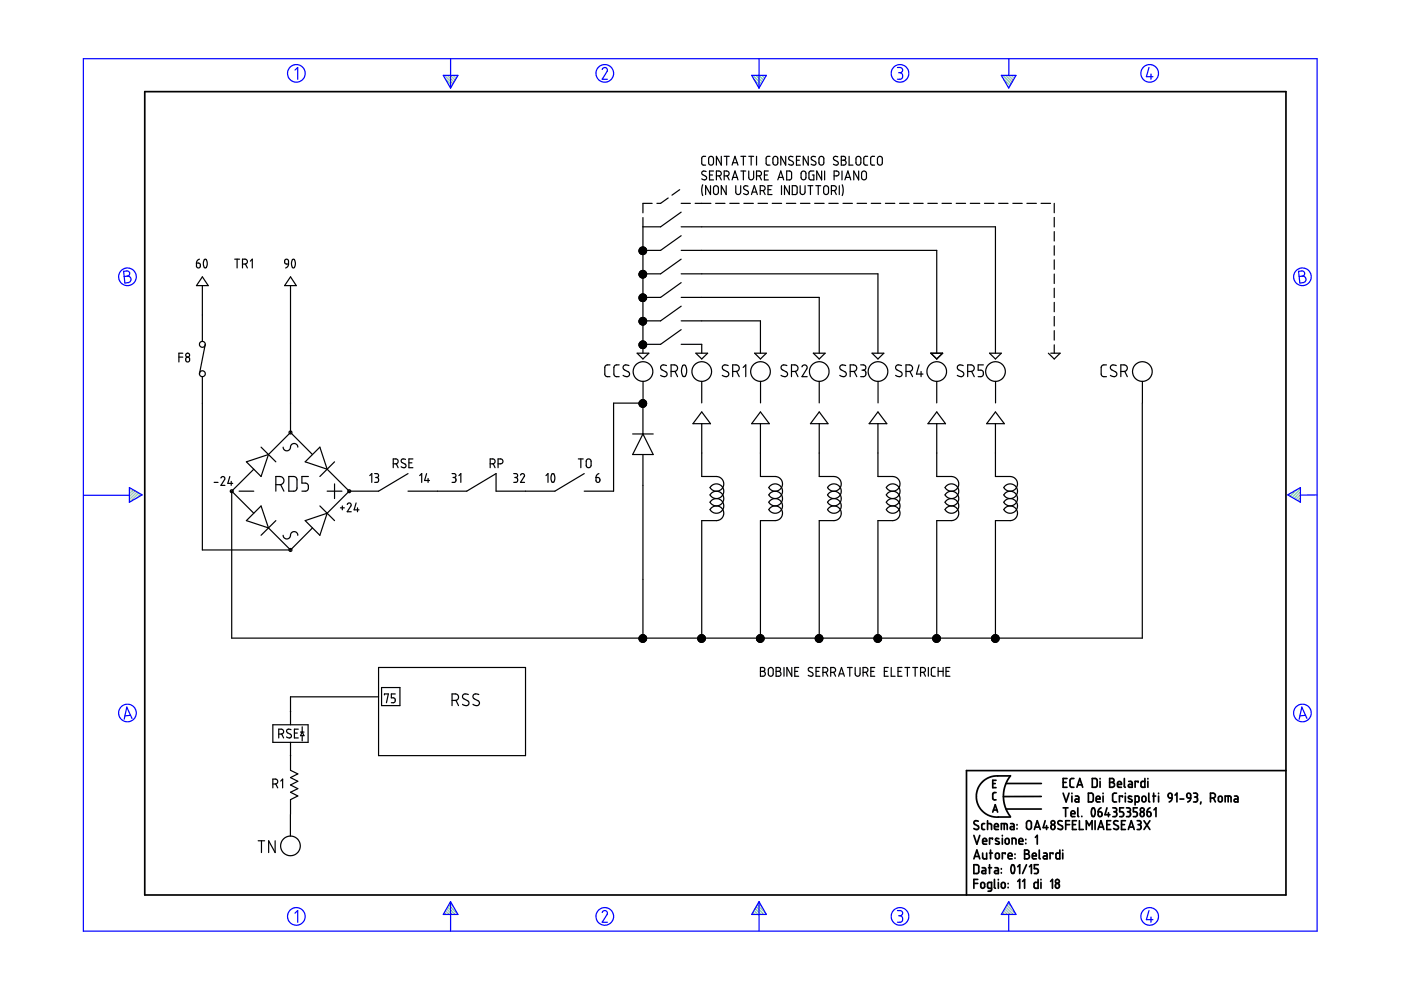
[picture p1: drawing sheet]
<svg xmlns="http://www.w3.org/2000/svg" width="297mm" height="210mm" viewBox="0 0 297 210" stroke-linecap="round" stroke-linejoin="round" font-family="sans-serif">
<g fill="none" stroke="#6c9" stroke-width=".25">
<path d="M94.2 16l1.8 1.8M94.5 16.8l1.3 1.4M94.8 16l1.5 1.4M95.3 18.3l.3 .3M95.5 16l1 1M96.1 16l.6 .6M96.7 16l.3 .2M159.6 16l1.8 1.8M159.9 16.8l1.3 1.4M160.3 16l1.4 1.4M160.7 18.3l.3 .3M160.9 16l1 1"/>
<path d="M161.5 16l.6 .6M162.1 16l.2 .2M212.6 16l1.8 1.8M212.8 16.8l1.3 1.4M213.2 16l1.4 1.4M213.7 18.3l.2 .3M213.8 16l1 1M214.4 16l.7 .6M215.1 16l.2 .2M27.5 103.4h-.1M27.9 103.6l-.5 .4M28.3 103.8l-.9 .9"/>
<path d="M28.7 104.1l-1.3 1.2M29 104.3l-1.6 1.6M29.4 104.5l-1.8 1.9M29.8 104.8l-.8 .8M273.4 104.7l-.3 .3M274.9 103.9l-1.4 1.3M275.7 103.6l-1.8 1.9M275.7 106.1l-.2 .3M275.7 105.5l-.6 .6M275.7 104.9l-1 1M275.7 104.2l-1.4 1.5M94 193.8v.1"/>
<path d="M94.2 193.5l.4 .4M94.4 193.1l.9 .8M94.7 192.7l1.2 1.2M94.9 192.3l1.6 1.6M95.1 191.9l1.9 1.9M95.4 191.5l.8 .8M159.4 193.8v.1M159.6 193.5l.4 .4M159.9 193.1l.8 .8M160.1 192.7l1.2 1.2M160.3 192.3l1.6 1.6M160.5 191.9l1.9 1.9"/>
<path d="M160.8 191.5l.8 .8M212.3 193.8v.1M212.6 193.5l.4 .4M212.8 193.1l.8 .8M213 192.7l1.2 1.2M213.2 192.3l1.6 1.6M213.5 191.9l1.8 1.9M213.7 191.5l.8 .8"/>
</g>
<g fill="none" stroke="#00f" stroke-width=".25">
<path d="M17.7 12.4h261.6v185h-261.6zM62.5 14.9l.6-.6v2.5M94 16h3.1l-1.6 2.7zM95.5 12.4v6.3M127.7 14.7l.5-.4 .5 .3v.5l-1 1.7h1.1M159.4 16h3.1l-1.6 2.7zM160.9 12.4v6.3M190.3 14.3h.7l.3 .3v.6l-.5 .2M190.5 15.4h.3M190.8 15.4l.5 .3v.7l-.3 .4h-.7M212.3 16h3.1l-1.5 2.7zM213.9 12.5v3.5"/>
<path d="M243.6 14.3l-.5 2h1.4M244 15.7v1.1M26.2 57.5l.9-.1 .3 .3 .1 .5-.5 .3 .5 .2 .3 .4-.1 .3-.3 .5-.9 .1zM27 58.5l-.7 .1M275.3 57.5l.9-.1 .3 .3 .1 .5-.5 .3 .5 .2 .3 .4-.1 .4-.2 .3-1 .2zM276.1 58.5l-.7 .1M17.8 105h9.6M27.4 103.4l2.7 1.5-2.7 1.6zM273 104.9l2.7-1.5v3.1zM279.3 104.9l-3.6 .1M27.7 151.7l-1.2 .1M28 152.3l-1.1-2.4-.6 2.6"/>
<path d="M276.8 151.7l-1.2 .1M277.1 152.3l-1.1-2.4-.6 2.6M62.5 193.6l.6-.5v2.4M95.5 191.2v6.2M95.5 191.2l1.6 2.7h-3.1zM127.7 193.5l.1-.3 .5-.1 .5 .4-.1 .4-1 1.6h1.1M160.9 191.2v6.2M160.9 191.2l1.6 2.7h-3.1zM190.3 193.1h.6l.4 .2v.5l-.5 .4M190.5 194.2h.3M190.8 194.2l.5 .3v.7l-.4 .3h-.6M213.9 191.2l1.5 2.7h-3.1z"/>
<path d="M213.9 193.9v3.5M243.6 193.1l-.5 1.9h1.4M244 194.4v1.1"/>
<circle cx="62.8" cy="15.6" r="1.87"/>
<circle cx="128.2" cy="15.6" r="1.87"/>
<circle cx="190.8" cy="15.6" r="1.87"/>
<circle cx="243.7" cy="15.6" r="1.87"/>
<circle cx="27" cy="58.7" r="1.87"/>
<circle cx="276.1" cy="58.7" r="1.86"/>
<circle cx="27" cy="151.2" r="1.87"/>
<circle cx="276.1" cy="151.2" r="1.87"/>
<circle cx="62.8" cy="194.3" r="1.87"/>
<circle cx="128.2" cy="194.3" r="1.86"/>
<circle cx="190.8" cy="194.3" r="1.86"/>
<circle cx="243.8" cy="194.3" r="1.86"/>
</g>
<g fill="none" stroke="#000" stroke-width=".36">
<path d="M30.7 19.4h241.9v170.4h-241.9zM206.5 177.1l.6 1.9 .6-1.9M207.4 174.1l-.7-.1-.2 .5 .1 .3 .8 .4 .1 .5-.6 .2-.4-.2M208.3 178.4h.9l-.2-.6-.3-.1-.3 .2-.1 .8 .2 .3h.7M208.8 174.6h-.5l-.1 .2v1l.6 .1M209.4 174.6l.8 .2v1.1M209.4 174v1.9M210.4 177.9v-.2h-.6v1.3M210.5 166.1h.5M210.5 172.2l.5-1.6 .5 1.6M210.6 171.7h.8M210.8 175.3h.9l-.2-.6-.3-.1-.3 .2-.1 .8 .3 .3h.6"/>
<path d="M211.2 168h-.4l-.3 .3v1.1l.7 .2M211.2 165.4h-.7v1.6h.7M211.8 177.8h-.3a.27 .27 0 0 0-.4 .1 .27 .27 0 0 0 .1 .3l.5 .3a.34 .34 0 0 1 0 .5 .34 .34 0 0 1-.5-.1h-.1M212.3 175.9v-1.3l1.1 .1 .2 1.2M212.5 177.1v.1M212.5 177.7v1.3M212.9 174.6v1.3M213.2 177.9l.4-.2 .3 .3v.7l-.2 .3-.5-.2zM213.3 166.1h7.5M213.3 171.5h7.5M214.2 164.5h-3.5l-.9 .3-.9 .5-.7 .6-.7 .9-.4 1-.1 1.1 .1 1.1 .4 .9 .7 1 .8 .6 .8 .5 .9 .2h3.5M214.2 164.5l-1 1.7-.5 2.2 .1 1.3 .3 1.3 1.1 2.1"/>
<path d="M214.3 174.6h.5l.2 .3v1h-.5a.31 .31 0 0 1-.3-.3 .31 .31 0 0 1 .3-.3h.5M214.6 179v-1.3h.5l.3 .2v1.1M215.6 174.8v.1M215.6 175.7v.1M216 178.4h.9l-.2-.6-.3-.1-.3 .2-.1 .8 .2 .3h.7M217.5 177.9v.2M217.5 178.8v.1M217.8 174.2l.5-.2 .4 .4v1.1l-.4 .4-.4-.1-.2-.3-.1-1zM219.3 175.9l.6-1.9 .7 1.9M219.5 175.4h.9M219.5 177.5l.4-.4v1.9M220.8 168.9h-8.1"/>
<path d="M221.6 174l-.4 1.5h1M221.9 175v.9M225.2 174.1l-.7-.1-.2 .5 .1 .3 .8 .4 .1 .5-.6 .2-.4-.2M225.4 165.9h.6M225.4 168.2l.6 1.8 .7-1.8M225.4 171.3h1M225.9 171.3v1.8M226 174.8h.8M226.2 165.1h-.8v1.8h.8M226.8 174h-.8v1.9M227.1 172.5h.8l-.1-.5-.4-.1-.3 .2v.8l.2 .2h.6M227.3 168.2v.1"/>
<path d="M227.3 168.8v1.2M227.4 174.8h.6M227.7 165.1h-.6l-.2 .3v1.4l.3 .1h.5M228 168.8h.5l.2 .2v1h-.5a.31 .31 0 0 1-.3-.3 .31 .31 0 0 1 .3-.3h.5M228.2 174h-.8v1.9h.8M228.3 166.9l.6-1.8 .7 1.8M228.5 166.4h.9M228.5 171.3v1.7l.2 .1M228.9 174v1.9h.8M229.4 173.1h.1M230.3 175.9v-1.9l.6 1 .6-1v1.9M230.8 168.2h.7l.3 .3v1.2l-.3 .3h-.7z"/>
<path d="M231.6 165.1h.7l.3 .2v1.3l-.2 .3h-.8zM231.6 171.4a.53 .53 0 0 1 .5 .2 .53 .53 0 0 1 .1 .5l-.1 .7a.34 .34 0 0 1-.4 .3 .34 .34 0 0 1-.3-.4v-.6zM232.2 174v1.9M232.4 169.4h.8v-.3l-.2-.3-.5 .1-.1 .9 .2 .2h.6M232.8 175.9l.6-1.9 .6 1.9M232.8 172.1h.6l.2 .2 .1 .5-.2 .3h-.3l-.3-.1zM233 175.4h.9M233.2 165.1v.1M233.2 165.7v1.2M233.4 171.3l-.4 .3-.2 .5M233.9 168.2v.1M233.9 168.8v1.2"/>
<path d="M234.7 174.8h.6M234.7 171.3l-.4 1.4h1M235 172.3v.8M235.3 165.1h.6l.3 .3-.1 .4-.3 .1 .4 .1 .1 .3-.1 .4-.3 .2h-.6zM235.3 165.9h.5M235.5 174h-.8v1.9h.8M235.9 171.3h.7l.1 .2 .1 .3-.4 .3M236.2 172.1h.2M236.4 172.1l.3 .2 .1 .5-.3 .3h-.6M236.7 168.2h-.5l-.3 .3v1.3l.3 .2h.5M236.9 166.3h.9l-.2-.5-.3-.1-.3 .1-.1 .9 .2 .2h.7M237 174.1l-.6-.1-.3 .5 .2 .3 .8 .4v.5l-.5 .2-.5-.2"/>
<path d="M237.8 174.8h.6M238 169v-.2h-.7v1.2M238.2 171.3h-.8v.8h.6l.2 .4-.1 .6h-.7M238.4 165.1v1.7l.2 .1M238.6 168.2v.1M238.6 168.8v1.2M238.6 174h-.8v1.9h.8M238.8 171.3h.5l.3 .2v.4l-.3 .2M239.1 172.1h.2M239.2 175.9l.7-1.9 .6 1.9M239.3 172.1l.4 .3-.1 .5-.2 .2h-.6M239.3 165.7h.5l.3 .2v1h-.6a.31 .31 0 0 1-.3-.3 .31 .31 0 0 1 .3-.3h.6"/>
<path d="M239.4 175.4h.9M239.9 168.9l-.2-.1a.29 .29 0 0 0-.4 .1 .29 .29 0 0 0 .1 .4l.5 .2a.33 .33 0 0 1 0 .5 .33 .33 0 0 1-.5 0l-.2-.1M240.7 170l.7-.1 .1-.9-.2-.2h-.6v1.9M241.1 174h.6l.2 .3v.3l-.4 .2M241.1 171.3h-.8v.8h.6l.2 .3-.1 .7h-.7M241.3 165.9v-.2h-.6v1.2M241.3 174.8h.2M241.5 174.8l.4 .2v.6l-.2 .3h-.6M241.9 172.3l.2-.2 .4 .2 .1 .5-.1 .2-.4 .1-.2-.1zM242.2 169l.2-.2 .4 .1 .2 .8-.2 .2-.4 .1-.3-.2zM242.5 174l1.3 1.9M242.7 165.1v1.8h-.6l-.2-.2 .1-.9 .2-.1h.5"/>
<path d="M243.2 172.1l.7 .2v.7l-.4 .1-.2-.1zM243.4 165.1v.1M243.4 165.7v1.2M243.6 168.2v1.6l.2 .2M243.8 174l-1.3 1.9M243.8 171.3l-.4 .3-.2 .5M244.4 168.8h.6M244.6 168.2v1.8M244.7 171.7l.4-.4v1.8M245.6 168.2v.1M245.6 168.8v1.2M247.7 168.4l.3-.2 .4 .1 .1 .9-.7-.1z"/>
<path d="M248.5 169.2l-.2 .5-.4 .3M249.1 168.6l.4-.4v1.8M250.2 169.4h.8M251.7 168.3l.3-.1 .3 .1 .2 .9h-.6l-.2-.2zM252.5 169.2l-.2 .5-.5 .3M253.1 168.2l.7 .1 .1 .4-.4 .3M253.3 169h.2M253.5 169l.4 .2v.5l-.2 .3h-.6M254.6 170l-.1 .5M256.6 169.2l.9-.1 .2-.3-.1-.4-.4-.2h-.6v1.8M257.3 169.2l.4 .8M258.4 169l.2-.2 .4 .1 .1 .8-.1 .2-.4 .1-.3-.2z"/>
<path d="M259.8 170v-1.2l1.1 .1 .1 1.1M260.4 168.8v1.2M261.7 168.8h.6l.2 .3v.9h-.6a.31 .31 0 0 1-.3-.3 .31 .31 0 0 1 .3-.3h.6M272.6 163.4h-67.7v26.4M206.5 183.3h.7l.3 .3v1.3l-.3 .3h-.7zM206.5 182.1l.6-1.9 .6 1.9M206.5 187.3h.8M206.7 181.6h.9M207.3 186.5h-.8v1.8M208 187.3l.4-.2 .3 .2 .1 .7-.3 .3-.5-.2zM208.2 184h.6l.2 .2v1h-.6a.31 .31 0 0 1-.2-.3 .31 .31 0 0 1 .2-.3h.6M208.3 180.9v.9l.3 .3h.6v-1.2"/>
<path d="M209.6 184h.6M209.8 183.3v1.9M209.8 180.9h.6M210 180.2v1.9M210.2 188.3h-.5l-.3-.1v-.8l.2-.3h.6v1.6l-.2 .2-.5 .1M210.8 186.5v1.7l.3 .1M210.9 184h.5l.3 .2v1h-.5a.31 .31 0 0 1-.4-.3 .31 .31 0 0 1 .4-.3h.5M211.1 181l.5-.1 .3 .2v.7l-.3 .3-.5-.2zM211.7 186.5v.1M211.7 187.1v1.2M212.3 184.2v.1M212.3 185v.1"/>
<path d="M212.4 187.3l.2-.2 .4 .2 .1 .7-.1 .2-.3 .1-.4-.2zM213.1 181.1v-.2h-.6v1.2M213.7 181.5h.9l-.2-.6-.5 .1-.2 .8 .2 .3h.7M213.7 187.3v.1M213.7 188.1v.1M214.5 183.5a.56 .56 0 0 1 .7 .7l-.1 .7a.36 .36 0 0 1-.5 .3 .36 .36 0 0 1-.2-.5l-.1-.7zM215.2 181.1v.1M215.2 181.9v.1M215.8 183.8l.4-.5v1.9M215.8 186.9l.4-.4v1.8M216.8 186.9l.4-.4v1.8M217.2 180.2h.6l.3 .3v.4l-.4 .2 .5 .2 .1 .3-.4 .5h-.7z"/>
<path d="M217.2 181.1h.5M217.6 183.3l-.8 1.9M218.3 183.8l.4-.5v1.9M218.9 181.5h.8l-.2-.6h-.3l-.3 .1v.8l.2 .3h.6M220.1 186.5v1.8h-.7l-.2-.2 .1-.9 .8-.1M220.1 183.3h-.8v.9h.6l.2 .3-.1 .6-.7 .1M220.3 180.2v1.7l.3 .2M220.7 186.5v.1M220.7 187.1v1.2M221.3 180.9h.5l.2 .2v1h-.5a.31 .31 0 0 1-.3-.3 .31 .31 0 0 1 .3-.3h.5M222.7 186.9l.4-.4v1.8M223.2 181.1v-.2h-.6v1.2"/>
<path d="M223.9 187.4l.4-.1 .2 .1 .1 .6-.2 .3h-.2l-.4-.2zM224.7 180.2v1.9h-.7l-.1-.2v-.9l.2-.1h.6M225.3 180.2v.1M225.3 180.9v1.2"/>
<circle cx="223.2" cy="175.4" r=".48"/>
<circle cx="223.2" cy="174.4" r=".42"/>
<circle cx="242.2" cy="171.7" r=".42"/>
<circle cx="224.2" cy="186.9" r=".42"/>
</g>
<g fill="none" stroke="#000" stroke-width=".25">
<path d="M149 39.2l-.2 .8 .2 1.5M149.6 33.1l-.5 .1-.3 .3v1.3l.3 .2h.5M149.7 36.4l-.6-.1-.3 .4 .1 .3 .9 .5v.4l-.4 .2-.6-.2M150.4 33.3l.4-.2 .4 .4 .1 1.1-.4 .4-.4-.1-.3-.3v-1zM150.4 37.1h.7M150.6 39.4v1.9l-1-1.9v1.9M151.3 36.3h-.9v1.8h.9M151.4 39.6l.4-.2 .5 .3v1.2l-.4 .3h-.4l-.2-.3zM151.9 37.3h.6l.3-.2 .1-.4-.1-.3-.9-.1v1.8M152.5 37.3l.4 .8M152.9 33.1v1.9l-1-1.9v1.9M153.5 37.3l1-.2 .1-.3-.1-.3-.3-.2h-.7v1.8"/>
<path d="M153.5 33.1h1.1M154 39.4v1.9l-1.1-1.9v1.9M154.1 33.1v1.9M154.2 37.3l.4 .8M155.2 35l.6-1.9 .7 1.9M155.2 38.1l.6-1.8 .7 1.8M155.4 34.5h.9M155.4 37.6h.9M156 39.4v1.5l.5 .4 .3-.2 .2-.2v-1.5M157.1 33.1h1M157.1 36.3h1M157.6 33.1v1.9"/>
<path d="M157.6 36.3v1.8M158.6 39.5l-.7-.1-.3 .5 .3 .3 .7 .3v.5l-.3 .3-.7-.3M158.7 36.3v1.4l.2 .3 .4 .1 .5-.3v-1.5M158.7 33.1h1.1M159.3 33.1v1.9M160.4 37.3l.9-.2 .1-.4-.1-.3-.9-.1v1.8M160.4 33.1v1.9M161 37.3l.4 .8M162.1 37.1h.6M162.9 36.3h-.8v1.8h.8M163.3 33.1l-.6 .1-.3 .3 .1 1.3 .2 .2h.6M163.7 39.4h-.9v1.9h.9"/>
<path d="M164.1 33.3l.5-.1 .3 .3v1.1l-.3 .4h-.3l-.4-.3v-1zM164.9 38.1l.6-1.8 .7 1.8M165.1 37.6h.9M165.7 39.4v1.9M166.6 33.1v1.9l-1.1-1.9v1.9M166.8 36.3h.8l.2 .3v1.2l-.3 .3h-.7zM167.4 39.4v1.9l-1.1-1.9v1.9M168 39.4h.6l.4 .2v1.3l-.3 .3-.7 .1zM168.1 33.3l-.6-.1-.3 .4 .1 .3 .8 .4 .1 .5-.2 .2-.8-.2M168.9 34h.6M169.7 39.4v1.5l.4 .4 .4-.2 .2-.2v-1.5M169.7 33.1h-.8v1.9h.8"/>
<path d="M170 36.4l.4-.1 .4 .2 .1 1.2-.3 .4h-.4l-.3-.3-.1-1zM171.3 39.4h1M171.4 33.1v1.9l-1.1-1.9v1.9M171.8 39.4v1.9M172.6 36.3h-.7l-.4 .3v1.2l.2 .3h.9v-1h-.4M172.9 33.3l-.6-.1-.3 .4 .1 .3 .9 .5v.4l-.3 .2-.7-.2M173 39.4h1M173.5 39.4v1.9M173.8 33.3l.4-.2 .4 .3 .1 1.2-.4 .4h-.3l-.3-.3-.1-1zM174.2 36.3v1.8l-1-1.8v1.8M174.8 39.5l.5-.1 .3 .3 .1 1.1-.4 .4h-.4l-.3-.3v-1.1zM174.8 36.3v1.8"/>
<path d="M176.8 37.3l1-.2 .1-.2-.1-.4-.3-.2h-.7v1.8M177.6 33.3l-.6-.1-.3 .4 .1 .3 .8 .4 .1 .5-.3 .2-.7-.2M177.9 39.4v1.9M178.4 33.1l.6 .1 .3 .2-.1 .4-.3 .2 .3 .1 .2 .4-.3 .5h-.7zM178.4 34h.5M178.5 36.3v1.8M178.6 39.2l.2 .8-.2 1.5M179.1 38.1l.7-1.8 .6 1.8M179.3 37.6h.9M180 33.1v1.9h.8M181.6 33.3l.5-.2 .4 .4v1.1l-.3 .4-.5-.1-.2-.3zM182.1 36.3v1.8l-1.1-1.8v1.8"/>
<path d="M182.8 36.4l.4-.1 .5 .3v1.1l-.3 .4h-.4l-.3-.3zM184 33.1l-.6 .1-.3 .3 .1 1.3 .2 .2h.6M185.4 33.1l-.5 .1-.3 .3v1.3l.2 .2h.6M186.2 33.3l.4-.2 .4 .3 .1 1.2-.3 .4h-.4l-.3-.3-.1-1zM41.7 55.8h.4l.3 .2 .1 .5-.2 .3-.5-.1zM42.3 54.9l-.5 .4-.1 .5M42.9 58.7l1.3 1.9h-2.5zM43.3 55a.55 .55 0 0 1 .6 .8l-.1 .7a.35 .35 0 0 1-.4 .3 .35 .35 0 0 1-.2-.5l-.1-.7zM49.8 54.9h1M50.3 54.9v1.9M51.4 56h.6l.3-.2 .2-.4-.2-.3-.9-.2v1.9M52 56l.5 .8"/>
<path d="M53.1 55.4l.4-.5v1.9M60.4 55.1l.3-.2 .3 .2 .2 .9-.8-.2zM61.2 56l-.2 .5-.4 .3M61.6 58.7l1.2 1.9h-2.5zM62 55.1a.56 .56 0 0 1 .6 .7l-.1 .7a.35 .35 0 0 1-.5 .3 .35 .35 0 0 1-.2-.5v-.7zM135.8 57.5l-.2 .2M135.9 52.5l-.3 .2M136 52.4l-.5 .5M136.1 57.4l-.6 .6M136.2 57.4l-.7 .7M136.2 52.4l-.7 .7M136.3 52.4l-.8 .7"/>
<path d="M136.3 43.1v2M136.3 46.1v28.8M136.3 58.3l-.5 .5M136.3 58.1l-.6 .6M136.3 57.4l-.8 .9M136.3 58.9h.1M136.3 58.7l-.2 .2M136.3 57.4l-.8 .8M136.3 57.3l-.1 .1M136.3 53.8l-.1 .2M136.3 52.7l-.7 .8M136.3 52.5l-.8 .9"/>
<path d="M136.3 53.6l-.3 .3M136.3 53.3l-.5 .5M136.3 43.1h2M136.3 57.3v.1M136.4 57.4l-.1 .1M136.4 57.4h-.1M136.4 52.4l-.9 .9M136.5 52.4l-.2 .2M136.5 57.4l-1 1M136.6 57.4l-1.1 1M136.6 52.4l-1.1 1.1M136.7 52.5l-.4 .3"/>
<path d="M136.7 57.5l-1.1 1M136.7 57.5l-1.1 1.1M136.8 52.5l-.5 .4M136.8 52.5l-1.2 1.2 .7-.8M136.8 57.6l-1.1 1.1M136.9 57.6l-.6 .5M136.9 52.6l-.6 .5M136.9 57.7l-1.1 1.1M136.9 58.6l-.1 .2M136.9 53.7l-.1 .1M137 57.7l-.7 .7M137 52.7l-1.1 1.1"/>
<path d="M137 52.8l-.7 .6M137 57.8l-.7 .7M137 57.9l-1 1 .3-.4M137 58.5l-.4 .4M137 52.9l-.7 .7M137.1 52.9l-1.1 1M137.1 58l-1 .9M137.1 58.3l-.7 .6M137.1 58l-.8 .7M137.1 53.1l-1 .9M137.1 53.3l-.7 .7M137.1 58.2l-.8 .7"/>
<path d="M137.1 53.1l-.8 .8M141.7 42l-1.6 1.1h-.8M144.1 40.2l-1.6 1.2M144.4 58.1h41.7v16.8M144.4 53.1h54.2v21.8M144.4 48.1h66.7v26.8M144.4 59.9l-4.3 3.2h-3.8M144.4 54.9l-4.3 3.2h-3.8M144.4 50l-4.3 3.1h-3.8l-.6 .6 1.2-1.1M144.4 45l-4.3 3.1h-3.8M144.4 43.1h2M147.4 43.1h3.3"/>
<path d="M151.7 43.1h2M154.7 43.1h2M157.7 43.1h2M159.3 41.3l.6-1.9 .7 1.9M159.5 40.7h.9M160.7 43.1h2M161.2 40.4l.9-.1 .1-.3-.1-.5-.9-.1v1.9M161.8 40.4l.4 .9M162.8 40.2h.7M163.7 43.1h2M166.7 43.1h2M169.7 43.1h2"/>
<path d="M172.7 43.1h2M175.7 43.1h2M176.3 40.4l.9-.1 .1-.3-.1-.4-.2-.2h-.7v1.9M176.9 40.4l.4 .9M178.7 43.1h2M181.7 43.1h2M184.7 43.1h2M187.7 43.1h2M190.7 43.1h2M193.7 43.1h2M196.7 43.1h2M199.7 43.1h2"/>
<path d="M202.7 43.1h2M205.7 43.1h2M208.7 43.1h2M211.7 43.1h2M214.7 43.1h2M217.7 43.1h2M220.7 43.1h2M223.5 43.1v2M223.5 46.1v2M223.5 49.1v2M223.5 52.1v2M223.5 55.1v2"/>
<path d="M223.5 58.1v2M37.9 75.7h.9M38.8 74.9h-.9v1.9M39.5 75.8l.4-.1 .2 .2 .1 .6-.2 .2-.5-.1-.1-.5zM42.9 79.9v36.7h18.7M42.9 60.6v11.8M43.5 73l-1.2 6.2M61.6 60.6v31.1M129.3 77.4h-.7l-.4 .4 .1 1.7 .2 .3 .8 .1M131.3 77.4h-.7l-.4 .5v1.6l.3 .3 .8 .1M133.3 77.5l-.8-.1-.3 .2-.1 .4 .2 .4 1.1 .6v.7l-.6 .2-.7-.3M135.1 74.9h2.5l-1.3 1.2z"/>
<path d="M135.6 73l-.1 .1M135.9 73l-.4 .4M135.9 63.7l-.1 .1M135.9 67.4l-.3 .4M135.9 62.4l-.3 .4M136 72.3l-.5 .5M136.1 62.4l-.6 .5M136.1 73l-.5 .5M136.1 72.3l-.6 .6M136.1 63.7l-.2 .1M136.1 67.3l-.6 .7M136.2 67.3l-.7 .8"/>
<path d="M136.2 62.3l-.7 .8M136.3 72.3l-.7 .7M136.3 73.9h.1M136.3 68.9h.1M136.3 73l-.6 .6M136.3 73.8l-.1 .1M136.3 73.6l-.2 .3M136.3 73.4l-.4 .4M136.3 72.9l-.1 .1M136.3 72.7l-.3 .3M136.3 72.5l-.5 .5M136.3 68.5l-.3 .4"/>
<path d="M136.3 68.7l-.2 .2M136.3 68.2l-.5 .6M136.3 67.8l-.7 .7M136.3 67.6l-.8 .8M136.3 67.4l-.8 .8M136.3 63.4l-.4 .4M136.3 63.1l-.6 .6M136.3 62.5l-.8 .9M136.3 62.3l-.8 .9M136.3 63.6l-.1 .1M136.3 62.7l-.7 .8M136.3 62.3v.1"/>
<path d="M136.4 63.7h-.1M136.4 72.3l-.9 .9M136.4 67.3l-.9 1M136.5 67.3l-.2 .2M136.5 72.3l-.2 .2M136.5 62.4l-.2 .2M136.5 72.3l-1 1M136.6 67.4l-.3 .2M136.6 67.4l-1 1M136.6 62.4l-.3 .3M136.7 72.4l-.4 .3M136.7 62.4l-1.1 1.1"/>
<path d="M136.7 72.4l-1.1 1.1M136.7 67.4l-.4 .4M136.8 67.5l-1.2 1.1M136.8 62.5l-1.1 1.1 1.1-1.1M136.8 73l-.8 .8M136.8 72.5l-.5 .4M136.8 63.7l-.2 .2M136.8 72.5l-.5 .5M136.8 67.5l-1.1 1.2M136.9 67.6l-.6 .5M136.9 62.6l-1.1 1.1M136.9 72.6l-1.1 1.1"/>
<path d="M136.9 62.6l-.6 .6M136.9 73l-.6 .6M136.9 67.6l-1.1 1.2M137 67.7l-.7 .6M137 62.7l-1 1M137 73.5l-.3 .3M137 72.7l-.7 .7M137 68.5l-.3 .3M137 62.8l-.7 .7M137 67.8l-1 1M137.1 73.3l-.6 .6M137.1 72.9l-.2 .1"/>
<path d="M137.1 67.9l-.8 .7M137.1 62.9l-1 1M137.1 62.9l-1.1 1M137.1 63.4l-.3 .3M137.1 72.9l-1 1M137.1 73.2l-.7 .7M137.1 68l-.9 .9M137.1 68.3l-.7 .6M137.1 68.2l-.7 .7M137.1 63.1l-.9 .8M137.1 63.3l-.6 .6M137.1 73.1l-.8 .8"/>
<path d="M137.1 63.1l-.8 .8M141.3 77.5l-.9-.1-.3 .2v.4l.2 .4 1 .6v.7l-.5 .2-.7-.3M142.3 78.8l.8-.1 .4-.2 .2-.5-.3-.4-.4-.2h-.7v2.5M143.1 78.7l.6 1.2M144.4 73h4.4v1.9M144.4 68h16.8v6.9M144.4 63.1h29.3v11.8M144.4 69.9l-4.3 3.1h-3.8M144.4 64.9l-4.3 3.1h-3.8l-.6 .7M144.8 77.5a.59 .59 0 0 1 .6 .1 .59 .59 0 0 1 .2 .7v.6l-.3 .8a.59 .59 0 0 1-.6-.1 .59 .59 0 0 1-.2-.6v-.7zM147.5 74.9h2.5l-1.2 1.2zM154.4 77.5l-.9-.1-.3 .2-.1 .4 .2 .4 1.1 .6v.7l-.6 .2-.7-.3"/>
<path d="M155.3 78.8l.9-.1 .3-.2 .2-.5-.2-.4-.4-.2h-.8v2.5M156.2 78.7l.5 1.2M157.6 77.9l.5-.5v2.5M160 74.9h2.5l-1.3 1.2zM166.8 77.5l-.8-.1-.4 .5 .2 .5 1.1 .6v.6l-.6 .3-.7-.3M167.8 78.8l1.1-.2 .3-.4-.2-.6-.3-.2h-.9v2.5M168.6 78.7l.6 1.2M170 77.8l.5-.4h.4l.2 .3v.4l-1.1 1.8h1.1M172.4 74.9h2.5l-1.2 1.2zM179.3 77.5l-.9-.1-.3 .2v.4l.1 .4 1.1 .6v.7l-.5 .2-.7-.3M180.3 78.8l.8-.1 .4-.2 .2-.5-.3-.4-.4-.2h-.7v2.5M181.1 78.7l.6 1.2"/>
<path d="M182.5 77.4h.7l.4 .3-.1 .6-.5 .2M182.8 78.5h.2M183 78.5l.5 .2 .1 .8-.4 .3-.7 .1M184.9 74.9h2.5l-1.3 1.2zM191.1 77.5l-.8-.1-.3 .2-.1 .4 .2 .4 1.1 .6v.7l-.6 .2-.7-.3M192.1 78.8l.9-.1 .3-.2 .2-.5-.2-.4-.5-.2h-.7v2.5M192.9 78.7l.6 1.2M194.9 77.4l-.6 1.9h1.4M195.3 78.8v1.1M197.4 74.9h2.5l-1.3 1.2zM204.2 77.5l-.9-.1-.2 .2-.1 .4 .2 .4 1 .6v.7l-.5 .2-.7-.3M205.2 78.8l1.1-.2 .3-.5-.1-.4-.4-.3h-.9v2.5"/>
<path d="M206 78.7l.6 1.2M208.5 77.4h-1.1v1.1h.7l.4 .4v.5l-.2 .3-.9 .2M209.8 74.9h2.5l-1.2 1.2zM222.3 74.9l1.2 1.2 1.3-1.2h-2M223.5 61.1v2M223.5 64.1v2M223.5 67.1v2M223.5 70.1v2M223.5 73.1v1.8M234.6 77.4h-.7l-.4 .5v1.6l.3 .3 .8 .1M236.7 77.5l-.9-.1-.3 .2-.1 .4 .2 .4 1.1 .6v.7l-.6 .2-.7-.3M237.6 78.8l1.2-.2 .2-.4-.1-.6-.4-.2h-.9v2.5"/>
<path d="M238.5 78.7l.5 1.2M52.2 97.9l4.7-1.5-1.5 4.6zM53.8 99.5l-4.7 4.6M55.4 94.8l3.1 3.1M60 94.8l.2 .6 .5 .2 .7-.3 .3-.9 .4-.3 .4-.1 .4 .2 .2 .6M61.6 91.7l4.7 4.7M61.6 91.7l-4.7 4.7M64.7 97.9l3.1-3.1 1.6 4.7zM69.4 99.5l4.6 4.6M70.9 97.9l-3.1 3.1M83.4 98.3l.8-.1 .2-.2-.1-.5-.3-.2h-.6v1.9M84 98.3l.4 .9"/>
<path d="M86 97.4l-.7-.1-.3 .5 .2 .2 .8 .5v.5l-.5 .2-.5-.2M86.7 98.1h.6M87.5 97.3h-.8v1.9h.8M103.9 98.3l.9-.1 .2-.2-.1-.5-.3-.2h-.7v1.9M104.6 98.3l.4 .9M105.6 98.3h.6l.3-.2 .1-.4-.2-.3-.8-.1v1.9M122.6 97.3h1.1M123.1 97.3v1.9M124.4 97.5l.5-.2 .4 .4v1.1l-.4 .4-.4-.1-.2-.3v-1.1zM134.1 92h4.4M135.9 85.5l-.4 .3M136 84.8l-.5 .5"/>
<path d="M136.1 85.5l-.5 .5M136.1 84.8l-.6 .6M136.3 84.8l-.8 .8M136.3 96.4l.1 38.9M136.3 92l2.2 4.4h-4.4zM136.3 85.8l-.4 .5M136.3 85.6l-.5 .6M136.3 85.4l-.6 .7M136.3 84.9l-.8 .9M136.3 85.1l-.3 .4M136.3 80.9v11.1M136.4 85.5h-6.3v18.6h-6.2"/>
<path d="M136.4 84.8h-.1M136.5 84.8l-.2 .2M136.5 84.8l-.7 .7M136.6 85.5l-.8 .7M136.7 84.8l-.4 .4M136.7 84.9l-1.1 1M136.8 85.5l-.8 .8M136.8 84.9l-.6 .6M136.8 85l-1.1 1.1M136.9 85l-.6 .6M136.9 85.1l-.4 .4M137 85.9l-.3 .4"/>
<path d="M137 85.2l-.7 .7M137 85.5l-.9 .8M137 85.2l-.2 .3M137.1 85.3l-.2 .2M137.1 85.8l-.6 .5M137.1 85.4l-1 .9M137.1 85.6l-.7 .8M137.1 85.5l-.9 .9M148.8 89.8v11.2l3.6 .1 .7 .5 .3 .8-.2 1-.6 .6-.9 .1-.9-.4a.52 .52 0 0 1-.1-.6 .52 .52 0 0 1 .5-.3l.9-.2 .7 .3 .6 .7v.8l-.3 .8-.8 .5h-.8l-.7-.4a.53 .53 0 0 1-.1-.6 .53 .53 0 0 1 .5-.4l.7-.2 .9 .3 .6 .7v.9l-.3 .7-.8 .5h-.8l-.7-.4a.53 .53 0 0 1-.1-.6 .53 .53 0 0 1 .5-.3l.9-.2 .7 .3 .6 .7v.8l-.3 .8-.7 .5h-.8l-.8-.4a.51 .51 0 0 1-.1-.6 .51 .51 0 0 1 .4-.3l1-.2 .8 .3 .4 .6 .2 .7-.5 1-.7 .4-3.5 .1v24.9M148.8 80.9v4.5M148.8 87.3l1.8 2.5h-3.7zM161.2 89.8v11.2l3.6 .1 .9 .6 .2 .7-.3 1.1-.7 .6h-.9l-.8-.4a.53 .53 0 0 1 .4-.9l.9-.2 .8 .3 .5 .6 .1 .8-.3 .8-.6 .5-1 .1-.8-.5a.53 .53 0 0 1 .4-.8l.8-.3 .9 .3 .5 .6 .1 .9-.3 .7-.7 .6h-.9l-.8-.4a.52 .52 0 0 1-.1-.6 .52 .52 0 0 1 .5-.3l.9-.2 .8 .3 .5 .6 .1 .8-.3 .8-.6 .5-1 .1-.8-.4a.53 .53 0 0 1-.1-.6 .53 .53 0 0 1 .5-.3l1-.2 .6 .2 .6 .7 .1 .8-.4 .8-.8 .5-3.5 .1 .1 24.9"/>
<path d="M161.2 87.3l1.9 2.5h-3.7zM161.2 80.9v4.5M173.7 89.8v11.2l3.6 .1 .7 .5 .4 .8-.2 1-.8 .7h-1l-.7-.4a.52 .52 0 0 1 .3-.9l1-.2 .8 .3 .4 .6 .2 .9-.4 .8-.8 .5h-.8l-.7-.5a.51 .51 0 0 1 .3-.8l.8-.3 .9 .3 .5 .7 .2 .8-.4 .8-.8 .5h-.8l-.7-.4a.5 .5 0 0 1 .3-.9l1-.2 .8 .3 .4 .7 .2 .8-.4 .8-.7 .5h-.8l-.8-.4a.52 .52 0 0 1-.1-.6 .52 .52 0 0 1 .4-.3l1-.2 .7 .3 .6 .7 .1 .8-.5 .8-.7 .4-3.5 .1v24.9l-.6 .6M173.7 80.9v4.5M173.7 87.3l1.9 2.5h-3.8zM186.1 89.8v11.2l3.7 .1 .8 .6 .2 .7-.3 1.1-.7 .6h-.9l-.7-.4a.53 .53 0 0 1 .3-.9l.9-.2 .8 .3 .5 .7 .1 .9-.3 .6-.8 .6h-.8l-.7-.5a.53 .53 0 0 1 .3-.8l.8-.3 .9 .3 .5 .8 .1 .8-.4 .8-.7 .4h-.9l-.6-.4a.52 .52 0 0 1-.2-.6 .52 .52 0 0 1 .5-.3l.9-.2 .8 .3 .5 .7 .1 .9-.3 .6-.8 .6h-.9l-.6-.4a.53 .53 0 0 1-.2-.6 .53 .53 0 0 1 .5-.3l1-.2 .7 .2 .5 .7 .1 .8-.3 .8-.9 .5-3.5 .1 .1 24.9M186.1 87.3l1.9 2.5h-3.7zM186.2 80.9v4.5M198.6 89.8v11.2l3.6 .1 .8 .6 .3 .7-.2 1-.8 .7h-.9l-.8-.4a.52 .52 0 0 1 .3-.9l1-.2 .8 .3 .5 .6 .1 .9-.5 .8-.7 .5h-.8l-.7-.5a.51 .51 0 0 1 .3-.8l.8-.3 .9 .3 .6 .7 .1 .8-.4 .8-.7 .5h-.9l-.7-.4a.5 .5 0 0 1 .3-.9l1-.2 .8 .3 .5 .7 .1 .8-.4 .7-.7 .6h-.8l-.8-.4a.52 .52 0 0 1-.1-.6 .52 .52 0 0 1 .4-.3l1.1-.2 .6 .3 .6 .7 .1 .8-.4 .7-.8 .5-3.5 .1v24.9M198.6 80.9v4.5M198.6 87.3l1.9 2.5h-3.8zM211.1 89.8v11.2l3.6 .1 .7 .5 .3 .8-.2 1.1-.8 .6h-.9l-.8-.4a.57 .57 0 0 1 .4-.9l.9-.2 .9 .3 .5 .8v.8l-.5 .8-.7 .4h-.7l-.8-.5a.57 .57 0 0 1 .4-.9l.8-.2 .9 .3 .5 .8 .1 .8-.4 .8-.7 .4h-.8l-.8-.4a.57 .57 0 0 1 .4-.9l.9-.2 .8 .3 .5 .6 .1 .8-.2 .8-.7 .5-1 .1-.7-.4a.54 .54 0 0 1-.1-.6 .54 .54 0 0 1 .5-.4l.9-.1 .7 .3 .6 .8v.6l-.3 .8-.9 .5-3.4 .1v24.9"/>
<path d="M211.1 87.3l1.8 2.5h-3.7zM211.1 80.9v4.5M242.2 85.5v49.8h-193.1v-31.2M242.2 80.9v4.5M45.4 102.3h.8M46.8 101.3l.5-.3 .3 .2 .1 .3-.9 1.4h.9M48.7 101l-.4 1.5h1M49 102.1v.8M49.1 104.1l4.7 4.7M50.7 104.1h3.1M52.2 110.4l3.2-3.1 1.5 4.6zM56.9 111.9l4.7 4.7"/>
<path d="M58.5 102.8h1l.5-.3 .2-.8-.3-.5-.5-.2h-.9v3.1M58.5 110.4l-3.1 3.1M59.5 102.7l.7 1.4M60 113.5l.3 .6 .8 .1 .4-.3 .3-.9 .5-.3 .5 .2 .3 .6M61.2 101h1.2l.5 .5 .1 2.1-.4 .5h-1.4zM64.7 110.4l4.7-1.6-1.6 4.7zM65.4 101h-1.4v1.4l1 .1 .4 .5v.6l-.3 .4-1.1 .1M66.3 111.9l-4.7 4.7M67.8 107.3l3.1 3.1M69.4 104.1h3.1M70.9 102.6v3.1M72.2 107.7h.8"/>
<path d="M72.6 107.3v.8M73.6 107l.5-.4 .4 .4-.9 1.5h.9M74 104.1l-4.6 4.7M75.5 106.6l-.4 1.5h1M75.8 107.7v.8M78.4 100.8l.4-.4v1.9M79.4 100.4h.6l.3 .3-.1 .4-.3 .1M79.7 101.2h.2M79.9 101.2l.3 .3 .1 .5-.3 .3h-.6M86.5 100.4l-6.2 3.7h-6.3M89 100.8l.4-.4v1.9M90.4 100.4l-.4 1.5h1.1"/>
<path d="M90.8 101.5v.8M95.8 100.4l.8 .2 .1 .3-.4 .3M96.1 101.2h.2M96.3 101.2l.3 .3 .1 .5-.3 .3h-.6M97.3 100.8l.4-.4v1.9M108.9 100.4h.6l.2 .3-.1 .4-.3 .1M109.1 101.2h.2M109.3 101.2l.4 .3v.5l-.2 .3h-.6M110.4 100.7l.4-.3 .4 .4-.8 1.5h.8M115.8 100.8l.4-.4v1.9M117 100.5a.49 .49 0 0 1 .5 .1 .49 .49 0 0 1 .1 .6l-.1 .8a.35 .35 0 0 1-.5 .2 .35 .35 0 0 1-.1-.5l-.1-.6zM123.9 100.4l-6.3 3.7h-12.4v-3.7l-6.2 3.7h-12.5"/>
<path d="M126.4 101.2l.7 .2 .1 .5-.2 .3-.3 .1-.3-.2zM127 100.4l-.5 .3-.1 .5M135.6 135.3l-.1 .1M135.9 135.3l-.4 .3M136 134.6l-.5 .5M136.1 135.3l-.5 .5M136.1 134.6l-.6 .6M136.3 134.6l-.7 .7M136.3 136.2h.1M136.3 134.6l-.8 .9M136.3 135.9l-.2 .2M136.3 135.7l-.4 .4"/>
<path d="M136.3 135.4l-.5 .6M136.3 135.3l-.6 .6M136.3 134.7l-.8 .9M136.3 135l-.3 .3M136.4 134.6h-.1M136.5 134.6l-.7 .7M136.5 134.6l-.2 .3M136.6 135.3l-.8 .7M136.7 134.7l-.4 .3M136.7 134.7l-1.1 1M136.8 135.3l-.8 .8M136.8 134.7l-.6 .6"/>
<path d="M136.8 134.8l-1.1 1.1M136.9 134.9l-.6 .6M136.9 134.9l-.4 .4M137 135.7l-.3 .4M137 135l-.3 .3M137 135.3l-.9 .9M137 135l-.7 .7M137.1 135.6l-.6 .5M137.1 135.1l-.2 .2M137.1 135.4l-.7 .8M137.1 135.2l-.8 .7M137.1 135.4l-.9 .8"/>
<path d="M148.1 135.3l-.2 .2M148.3 135.3l-.3 .3M148.5 134.6l-.5 .5M148.6 135.3l-.5 .5M148.6 134.6l-.6 .6M148.8 136.2h.1M148.8 135.3l-.7 .6M148.8 135.9l-.3 .2M148.8 134.7l-.8 .9M148.8 134.6l-.9 .8M148.8 135.2l-.1 .1M148.8 135l-.3 .3"/>
<path d="M148.8 134.6h.1M148.9 134.6l-.6 .7M149 134.6l-.2 .3M149.1 134.7l-1.1 1M149.2 134.7l-.4 .4M149.2 135.3l-.8 .8M149.2 134.7l-1.1 1.2M149.3 134.8l-.5 .5M149.4 134.9l-1.1 1.1 1.1-1.1M149.4 135l-.3 .3M149.5 135.7l-.4 .4M149.5 135.3l-.9 .9"/>
<path d="M149.5 135l-.7 .8M149.5 135.6l-.5 .5M149.5 135.2l-.1 .1M149.5 135.1l-.7 .8M149.5 135.4l-.8 .8M149.5 135.4l-.7 .8M160.8 135.3l-.4 .3M160.9 134.6l-.5 .5M161 135.3l-.5 .5M161 134.6l-.6 .6M161.2 134.6l-.8 .8M161.2 136.2h.1"/>
<path d="M161.2 134.6l-.8 .9M161.2 135.9l-.2 .2M161.2 135.4l-.5 .6M161.2 135.3l-.6 .6M161.2 134.7l-.8 .9M161.2 135l-.3 .3M161.3 134.6h-.1M161.4 134.6l-.6 .7M161.5 134.6l-.3 .3M161.5 135.3l-.8 .7M161.6 134.7l-.4 .3M161.6 134.7l-1.1 1"/>
<path d="M161.7 134.7l-.6 .6M161.7 135.3l-.8 .8M161.7 134.8l-1.1 1.1M161.8 134.9l-.6 .6M161.8 134.9l-.3 .4M161.9 135.3l-.7 .6M161.9 135l-1.1 1.1M161.9 135.7l-.3 .4M161.9 135l-.2 .3M162 135.6l-.6 .5M162 135.1l-.2 .2M162 135.2l-1 1"/>
<path d="M162 135.4l-.7 .8M162 135.4l-.8 .8M173 135.3l-.2 .2M173.2 135.3l-.3 .3M173.4 134.6l-.5 .5M173.5 134.6l-.6 .6M173.7 134.6l-.9 .8M173.7 136.2h.1M173.7 135.7l-.4 .4M173.7 135l-.8 .7M173.7 134.8l-.5 .5M173.7 134.6l-.7 .7"/>
<path d="M173.9 134.6l-1 1M173.9 134.6l-.2 .3M174 134.7l-.3 .3M174.1 134.7l-1.1 1.1M174.2 134.7l-1.2 1.2M174.2 134.8l-.5 .5M174.3 134.9l-1.1 1.1 .7-.7M174.3 134.9l-.4 .4M174.3 135l-.2 .3M174.4 135.7l-.4 .4M174.4 135.3l-.9 .9M174.4 135l-1.1 1.1"/>
<path d="M174.4 135.6l-.5 .5M174.4 135.1l-.1 .2M174.4 135.2l-1 .9M174.5 135.4l-.9 .8M174.5 135.4l-.8 .8M185.7 135.3l-.3 .3M185.8 134.6l-.4 .5M185.9 135.3l-.5 .5M185.9 134.6l-.6 .6M186.1 134.6l-.7 .7M186.1 136.2h.1M186.1 134.6l-.8 .9"/>
<path d="M186.1 135.9l-.2 .2M186.1 135.7l-.4 .4M186.1 135.4l-.5 .6M186.1 135.3l-.6 .6M186.1 135l-.7 .7M186.1 134.7l-.8 .9M186.2 134.6h-.1M186.3 134.6l-.6 .7M186.4 134.6l-.3 .3M186.4 135.3l-.8 .7M186.5 134.7l-.4 .3M186.5 134.7l-.6 .6"/>
<path d="M186.6 134.7l-.6 .6M186.6 135.3l-.8 .8M186.6 134.8l-1.1 1.1M186.7 134.9l-.6 .6M186.8 134.9l-.4 .4M186.8 135.3l-.7 .6M186.8 135.7l-.3 .4M186.8 135l-.3 .3M186.8 135l-.7 .7M186.9 135.6l-.5 .5M186.9 135.1l-.2 .2M186.9 135.2l-1 1"/>
<path d="M186.9 135.4l-.8 .8M186.9 135.4l-.7 .8M198 135.3l-.2 .2M198.2 135.3l-.4 .3M198.3 134.6l-.5 .5M198.4 134.6l-.6 .6M198.6 134.6l-.8 .7M198.6 136.2h.1M198.6 135.3l-.6 .6M198.6 135.9l-.3 .2M198.6 135.7l-.4 .4M198.6 135l-.8 .7"/>
<path d="M198.6 134.7l-.8 .9M198.6 134.6l-.8 .8M198.6 135.3h.1M198.6 134.6h.1M198.8 134.6l-.7 .7M198.8 134.6l-.2 .3M198.9 135.3l-.3 .3M199 134.7l-1.1 1.1M199.1 134.7l-1.1 1.2M199.1 135.3l-.5 .5M199.1 134.8l-.5 .5M199.2 134.9l-.4 .4"/>
<path d="M199.2 134.9l-1.1 1.1M199.3 135l-.3 .3M199.3 135l-1.1 1.1M199.3 135.7l-.4 .4M199.3 135.3l-.7 .7M199.3 135.6l-.5 .5M199.3 135.1l-.1 .2M199.3 135.2l-.9 1M199.4 135.4l-.9 .8M199.4 135.4l-.8 .8M210.3 135.3l-.1 .1M210.7 134.6l-.4 .5"/>
<path d="M210.8 135.3l-.5 .5M210.8 134.6l-.6 .6M211 134.6l-.7 .7M211.1 136.2h.1M211.1 135.4l-.6 .6M211.1 134.6l-.9 .9M211.1 135.9l-.3 .2M211.1 135.7l-.5 .4M211.1 135.3l-.7 .6M211.1 134.7l-.9 .9M211.1 135l-.4 .3M211.1 134.6h.1"/>
<path d="M211.2 134.6l-.9 1M211.3 134.6l-.2 .3M211.3 135.3l-.2 .3M211.4 134.7l-1.1 1M211.4 134.7l-.3 .4M211.5 134.7l-.6 .6M211.5 135.3l-.8 .8M211.6 134.8l-1.2 1.1M211.6 134.9l-.5 .6M211.7 134.9l-.4 .4M211.7 135.7l-.3 .4M211.7 135l-.6 .7"/>
<path d="M211.8 135.3l-1 .9M211.8 135l-.3 .3M211.8 135.1l-.2 .2M211.8 135.6l-.5 .5M211.8 135.4l-.8 .8M211.8 135.4l-.7 .8M211.8 135.2l-.7 .7M57.8 153.7h7.5v3.7h-7.5zM59.1 155.6h.7l.2-.2 .1-.4-.2-.3-.8-.1v1.9M59.7 155.6l.4 .9M61.6 150.9h.1M61.6 157.4v5.9l1.5 .8-1.5 .8 1.5 .8-1.5 .7 1.5 .8-1.5 .8 1.5 .8-1.5 .7v7.8"/>
<path d="M61.7 154.7l-.7-.1-.3 .4 .2 .4 .8 .4v.5l-.4 .2-.6-.2M62.4 155.4h.6M63.2 154.6h-.8v1.9h.8M63.7 155.2h.8M64.1 155.2l.4 .8h-.8zM64.1 154.1v1.1M64.1 156v1.1M80.3 147.7h-18.7v6M80.3 141.5h31.1v18.7h-31.1zM80.9 145.8h3.9v3.8h-3.9zM81.5 147.3v-.2h.8l-.4 1.9M83.8 147.1h-.8v.9h.5l.3 .3-.1 .6-.7 .1"/>
<path d="M95.8 148.5h.9l.3-.2 .2-.6-.2-.4-.3-.2h-.9v2.5M96.7 148.5l.5 1.1M99.3 147.3l-.9-.1-.3 .3v.3l.1 .3 1.1 .6 .1 .7-.3 .2h-.4l-.6-.3M101.5 147.3l-.8-.2-.4 .3v.3l.1 .4 1.1 .6 .2 .3-.1 .4-.3 .2h-.4l-.6-.3M161.2 141.5h.6l.4 .3-.1 .4-.3 .1 .3 .2 .2 .2-.1 .4-.3 .3h-.7zM161.2 142.3h.6M163 141.7l.5-.2 .4 .4v1.1l-.4 .4-.3-.1-.3-.3zM164.5 141.5h.7l.3 .3-.1 .4-.3 .1 .3 .2 .2 .2-.1 .4-.3 .3h-.7zM164.5 142.3h.6M166.2 141.5v1.9M167.9 141.5v1.9l-1.1-1.9v1.9M168.5 142.3h.6"/>
<path d="M169.3 141.5h-.8v1.9h.8M172.3 141.6h-.7l-.2 .4 .9 .7v.5l-.5 .2-.4-.2M173 142.3h.6M173.8 141.5h-.8v1.9h.8M174.5 142.6l.8-.2 .2-.3-.1-.4-.3-.2h-.6v1.9M175.1 142.5l.4 .9M176.1 142.6h.6l.4-.2 .1-.5-.2-.3-.9-.1v1.9M176.7 142.5l.5 .9M177.8 143.4l.6-1.9 .6 1.9M178 142.9h.9M179.7 141.5h1M180.2 141.5v1.9"/>
<path d="M181.3 141.5v1.4l.1 .3 .3 .2 .4-.1 .3-.3v-1.5M183 142.6l.9-.2 .1-.3-.1-.4-.3-.2h-.6v1.9M183.6 142.5l.4 .9M184.6 142.3h.7M185.5 141.5h-.9v1.9h.9M187.5 142.3h.6M188.3 141.5h-.8v1.9h.8M189 141.5v1.9h.8M190.4 142.3h.6M191.2 141.5h-.8v1.9h.8M191.9 141.5h1M192.4 141.5v1.9"/>
<path d="M193.5 141.5h1.1M194 141.5v1.9M195.2 142.6h.6l.3-.2 .1-.4-.2-.4-.8-.1v1.9M195.8 142.5l.4 .9M196.8 141.5v1.9M198.3 141.5h-.5l-.3 .3v1.4l.3 .2h.5M198.9 142.3h1.1M198.9 141.5v1.9M200 141.5v1.9M200.6 142.3h.6M201.4 141.5h-.8v1.9h.8M54.7 178.3h1.4"/>
<path d="M55.4 178.3v2.5M57.8 166.2h.7l.3-.2 .1-.4-.2-.3-.9-.1v1.8M58.3 178.3v2.5l-1.3-2.5v2.5M58.5 166.2l.4 .8M59.5 165.6l.4-.4v1.8M61.6 160.2h.1"/>
<circle cx="136.3" cy="53.2" r=".81"/>
<circle cx="136.3" cy="58.2" r=".81"/>
<circle cx="39.8" cy="75.3" r=".42"/>
<circle cx="42.9" cy="79.2" r=".62"/>
<circle cx="42.9" cy="73" r=".62"/>
<circle cx="136.3" cy="73.1" r=".81"/>
<circle cx="136.3" cy="68.1" r=".81"/>
<circle cx="136.3" cy="63.1" r=".81"/>
<circle cx="136.3" cy="78.8" r="2.09"/>
<circle cx="148.8" cy="78.8" r="2.09"/>
<circle cx="161.2" cy="78.8" r="2.09"/>
<circle cx="173.7" cy="78.8" r="2.08"/>
<circle cx="186.1" cy="78.8" r="2.09"/>
<circle cx="198.6" cy="78.8" r="2.08"/>
<circle cx="211.1" cy="78.8" r="2.09"/>
<circle cx="242.2" cy="78.8" r="2.09"/>
<circle cx="61.6" cy="91.7" r=".31"/>
<circle cx="136.3" cy="85.5" r=".81"/>
<circle cx="49.1" cy="104.1" r=".31"/>
<circle cx="61.6" cy="116.6" r=".31"/>
<circle cx="74" cy="104.1" r=".31"/>
<circle cx="136.3" cy="135.4" r=".81"/>
<circle cx="148.7" cy="135.4" r=".81"/>
<circle cx="161.2" cy="135.4" r=".81"/>
<circle cx="173.7" cy="135.4" r=".81"/>
<circle cx="186.1" cy="135.4" r=".8"/>
<circle cx="198.6" cy="135.4" r=".81"/>
<circle cx="211" cy="135.4" r=".8"/>
<circle cx="61.6" cy="179.3" r="2.08"/>
</g>
</svg>
